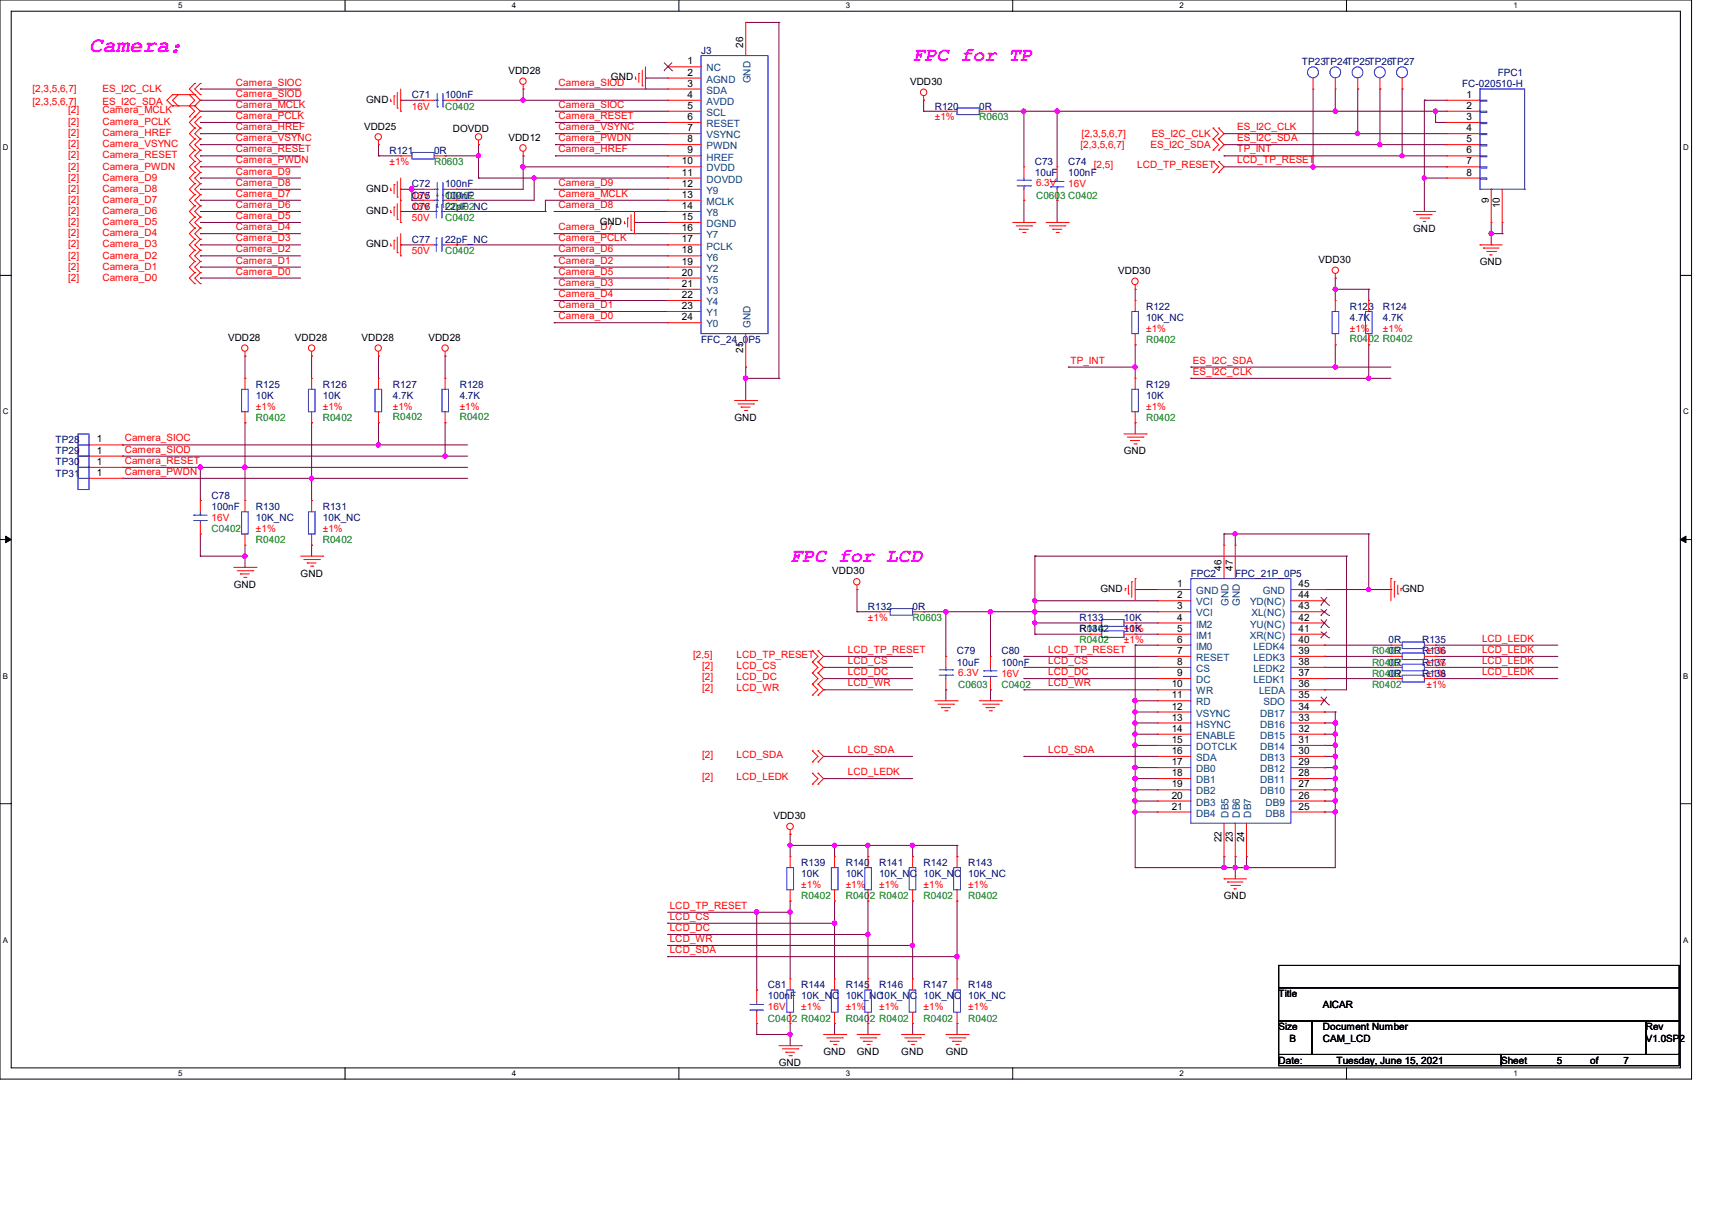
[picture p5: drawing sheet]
<svg xmlns="http://www.w3.org/2000/svg" width="297mm" height="210mm" viewBox="0 0 297 210" stroke-linecap="round" stroke-linejoin="round" font-family="sans-serif">
<defs><g id="words">
<text font-size="3.9" fill="#f0f" x="15.5" y="9.1">Camera：</text>
<g font-size="3.5" fill="#f0f">
<text x="158.3" y="10.7">FPC for TP</text>
<text x="137.1" y="97.5">FPC for LCD</text>
</g>
<g font-size="1.7">
<text x="119.3" y="11.2">1</text>
<text x="128.9" y="8.3" transform="rotate(-90 128.9 8.3)">26</text>
<text x="63.5" y="17.8">GND</text>
<text x="88.2" y="12.8">VDD28</text>
<text x="106" y="14">GND</text>
<text x="119.3" y="13.1">2</text>
<text x="119.3" y="15">3</text>
<text x="119.3" y="17">4</text>
<text x="157.9" y="14.7">VDD30</text>
<text x="254.4" y="17">1</text>
<text x="63.2" y="22.5">VDD25</text>
<text x="78.6" y="22.9">DOVDD</text>
<text x="119.3" y="18.9">5</text>
<text x="119.3" y="20.8">6</text>
<text x="119.3" y="22.8">7</text>
<text x="254.4" y="18.9">2</text>
<text x="254.4" y="20.8">3</text>
<text x="254.4" y="22.8">4</text>
<text x="88.2" y="24.4">VDD12</text>
<text x="118.3" y="28.5">10</text>
<text x="119.3" y="24.7">8</text>
<text x="119.3" y="26.6">9</text>
<text x="254.4" y="24.7">5</text>
<text x="254.4" y="26.6">6</text>
<text x="254.4" y="28.5">7</text>
<text x="63.5" y="33.3">GND</text>
<text x="118.3" y="30.5">11</text>
<text x="118.3" y="32.4">12</text>
<text x="118.3" y="34.3">13</text>
<text x="254.4" y="30.5">8</text>
<text x="258.3" y="35.2" transform="rotate(-90 258.3 35.2)">9</text>
<text x="63.5" y="37.1">GND</text>
<text x="104" y="39.1">GND</text>
<text x="118.3" y="36.3">14</text>
<text x="118.3" y="38.2">15</text>
<text x="118.3" y="40.1">16</text>
<text x="245.2" y="40.2">GND</text>
<text x="260.2" y="36.2" transform="rotate(-90 260.2 36.2)">10</text>
<text x="63.5" y="42.9">GND</text>
<text x="118.3" y="42.1">17</text>
<text x="118.3" y="44">18</text>
<text x="118.3" y="45.9">19</text>
<text x="118.3" y="47.8">20</text>
<text x="194" y="47.6">VDD30</text>
<text x="228.7" y="45.6">VDD30</text>
<text x="256.7" y="46">GND</text>
<text x="118.3" y="49.8">21</text>
<text x="118.3" y="51.7">22</text>
<text x="118.3" y="53.6">23</text>
<text x="39.6" y="59.1">VDD28</text>
<text x="51.2" y="59.1">VDD28</text>
<text x="62.7" y="59.1">VDD28</text>
<text x="74.3" y="59.1">VDD28</text>
<text x="118.3" y="55.6">24</text>
<text x="128.9" y="61.2" transform="rotate(-90 128.9 61.2)">25</text>
<text x="16.8" y="76.8">1</text>
<text x="127.4" y="73.1">GND</text>
<text x="16.8" y="82.6">1</text>
<text x="16.8" y="78.7">1</text>
<text x="16.8" y="80.7">1</text>
<text x="195" y="78.8">GND</text>
<text x="52.2" y="100.1">GND</text>
<text x="144.4" y="99.7">VDD30</text>
<text x="204.2" y="101.9">1</text>
<text x="211.9" y="99.1" transform="rotate(-90 211.9 99.1)">46</text>
<text x="213.9" y="99.1" transform="rotate(-90 213.9 99.1)">47</text>
<text x="225.3" y="101.9">45</text>
<text x="40.6" y="102">GND</text>
<text x="190.9" y="102.8">GND</text>
<text x="204.2" y="103.8">2</text>
<text x="204.2" y="105.7">3</text>
<text x="204.2" y="107.7">4</text>
<text x="225.3" y="107.7">42</text>
<text x="225.3" y="105.7">43</text>
<text x="225.3" y="103.8">44</text>
<text x="243.2" y="102.8">GND</text>
<text x="204.2" y="109.6">5</text>
<text x="204.2" y="111.5">6</text>
<text x="204.2" y="113.5">7</text>
<text x="225.3" y="113.5">39</text>
<text x="225.3" y="111.5">40</text>
<text x="225.3" y="109.6">41</text>
<text x="203.3" y="119.3">10</text>
<text x="204.2" y="115.4">8</text>
<text x="204.2" y="117.3">9</text>
<text x="225.3" y="119.3">36</text>
<text x="225.3" y="117.3">37</text>
<text x="225.3" y="115.4">38</text>
<text x="203.3" y="121.2">11</text>
<text x="203.3" y="123.1">12</text>
<text x="203.3" y="125.1">13</text>
<text x="225.3" y="125.1">33</text>
<text x="225.3" y="123.1">34</text>
<text x="225.3" y="121.2">35</text>
<text x="203.3" y="127">14</text>
<text x="203.3" y="128.9">15</text>
<text x="203.3" y="130.9">16</text>
<text x="225.3" y="130.9">30</text>
<text x="225.3" y="128.9">31</text>
<text x="225.3" y="127">32</text>
<text x="203.3" y="132.8">17</text>
<text x="203.3" y="134.7">18</text>
<text x="203.3" y="136.7">19</text>
<text x="225.3" y="136.7">27</text>
<text x="225.3" y="134.7">28</text>
<text x="225.3" y="132.8">29</text>
<text x="134.2" y="142.2">VDD30</text>
<text x="203.3" y="138.6">20</text>
<text x="203.3" y="140.5">21</text>
<text x="225.3" y="140.5">25</text>
<text x="225.3" y="138.6">26</text>
<text x="211.9" y="146.2" transform="rotate(-90 211.9 146.2)">22</text>
<text x="213.9" y="146.2" transform="rotate(-90 213.9 146.2)">23</text>
<text x="215.8" y="146.2" transform="rotate(-90 215.8 146.2)">24</text>
<text x="212.3" y="156">GND</text>
<text x="221.8" y="173.1">Title</text>
<text x="221.8" y="178.8">Size</text>
<text x="229.5" y="178.8">Document Number</text>
<text x="229.5" y="175">AICAR</text>
<text x="285.5" y="178.8">Rev</text>
<text x="135.1" y="185">GND</text>
<text x="142.9" y="183.1">GND</text>
<text x="148.7" y="183.1">GND</text>
<text x="156.4" y="183.1">GND</text>
<text x="164.1" y="183.1">GND</text>
<text x="221.8" y="184.6">Date:</text>
<text x="223.7" y="180.8">B</text>
<text x="229.5" y="180.8">CAM_LCD</text>
<text x="231.8" y="184.6">Tuesday, June 15, 2021</text>
<text x="260.4" y="184.6">Sheet</text>
<text x="270.1" y="184.6">5</text>
<text x="275.9" y="184.6">of</text>
<text x="281.6" y="184.6">7</text>
<text x="285.5" y="180.8">V1.0SP2</text>
</g>
<g font-size="1.7" fill="#000080">
<text x="121.6" y="9.4">J3</text>
<text x="225.9" y="11.3">TP23TP24TP25TP26TP27</text>
<text x="71.5" y="17.1">C71</text>
<text x="77.2" y="17.1">100nF</text>
<text x="253.6" y="15.2">FC-020510-H</text>
<text x="259.8" y="13.2">FPC1</text>
<text x="162.2" y="19">R120</text>
<text x="169.9" y="19">0R</text>
<text x="67.6" y="26.7">R121</text>
<text x="75.3" y="26.7">0R</text>
<text x="179.5" y="28.7">C73</text>
<text x="185.3" y="28.7">C74</text>
<text x="71.5" y="32.5">C72</text>
<text x="71.5" y="34.5">C75</text>
<text x="77.2" y="32.5">100nF</text>
<text x="77.2" y="34.5">100nF</text>
<text x="179.5" y="30.6">10uF</text>
<text x="185.3" y="30.6">100nF</text>
<text x="71.5" y="36.4">C76</text>
<text x="77.2" y="36.4">22pF_NC</text>
<text x="71.5" y="42.2">C77</text>
<text x="77.2" y="42.2">22pF_NC</text>
<text x="198.8" y="53.8">R122</text>
<text x="234.2" y="53.8">R123</text>
<text x="239.9" y="53.8">R124</text>
<text x="121.6" y="59.5">FFC_24_0P5</text>
<text x="198.8" y="55.7">10K_NC</text>
<text x="234.2" y="55.7">4.7K</text>
<text x="239.9" y="55.7">4.7K</text>
<text x="44.4" y="67.3">R125</text>
<text x="44.4" y="69.2">10K</text>
<text x="56" y="67.3">R126</text>
<text x="56" y="69.2">10K</text>
<text x="68.1" y="67.3">R127</text>
<text x="68.1" y="69.2">4.7K</text>
<text x="79.7" y="67.3">R128</text>
<text x="79.7" y="69.2">4.7K</text>
<text x="198.8" y="67.3">R129</text>
<text x="198.8" y="69.2">10K</text>
<text x="9.7" y="76.9">TP28</text>
<text x="9.7" y="82.7">TP31</text>
<text x="9.7" y="78.8">TP29</text>
<text x="9.7" y="80.8">TP30</text>
<text x="36.7" y="86.6">C78</text>
<text x="36.7" y="88.5">100nF</text>
<text x="44.4" y="88.5">R130</text>
<text x="56" y="88.5">R131</text>
<text x="44.4" y="90.4">10K_NC</text>
<text x="56" y="90.4">10K_NC</text>
<text x="206.6" y="100.1">FPC2</text>
<text x="214.3" y="100.1">FPC_21P_0P5</text>
<text x="150.6" y="105.9">R132</text>
<text x="158.3" y="105.9">0R</text>
<text x="187.3" y="107.8">R133</text>
<text x="195" y="107.8">10K</text>
<text x="166" y="113.6">C79</text>
<text x="173.7" y="113.6">C80</text>
<text x="187.3" y="109.7">R134</text>
<text x="195" y="109.7">10K</text>
<text x="240.9" y="113.6">0R</text>
<text x="240.9" y="111.7">0R</text>
<text x="246.7" y="113.6">R136</text>
<text x="246.7" y="111.7">R135</text>
<text x="166" y="115.5">10uF</text>
<text x="173.7" y="115.5">100nF</text>
<text x="240.9" y="115.5">0R</text>
<text x="240.9" y="117.4">0R</text>
<text x="246.7" y="115.5">R137</text>
<text x="246.7" y="117.4">R138</text>
<text x="139" y="150.3">R139</text>
<text x="139" y="152.2">10K</text>
<text x="146.7" y="150.3">R140</text>
<text x="146.7" y="152.2">10K</text>
<text x="152.5" y="150.3">R141</text>
<text x="152.5" y="152.2">10K_NC</text>
<text x="160.2" y="150.3">R142</text>
<text x="160.2" y="152.2">10K_NC</text>
<text x="168" y="150.3">R143</text>
<text x="168" y="152.2">10K_NC</text>
<text x="133.2" y="171.5">C81</text>
<text x="133.2" y="173.4">100nF</text>
<text x="139" y="171.5">R144</text>
<text x="139" y="173.4">10K_NC</text>
<text x="146.7" y="171.5">R145</text>
<text x="146.7" y="173.4">10K_NC10K_NC</text>
<text x="152.5" y="171.5">R146</text>
<text x="160.2" y="171.5">R147</text>
<text x="160.2" y="173.4">10K_NC</text>
<text x="168" y="171.5">R148</text>
<text x="168" y="173.4">10K_NC</text>
</g>
<g font-size="1.7" fill="#f00">
<text x="5.6" y="15.9">[2,3,5,6,7]</text>
<text x="17.8" y="15.9">ES_I2C_CLK</text>
<text x="40.9" y="16.8">Camera_SIOD</text>
<text x="40.9" y="14.9">Camera_SIOC</text>
<text x="96.9" y="14.9">Camera_SIOD</text>
<text x="5.6" y="18.2">[2,3,5,6,7]</text>
<text x="11.8" y="19.6">[2]</text>
<text x="11.8" y="21.7">[2]</text>
<text x="11.8" y="23.6">[2]</text>
<text x="17.8" y="19.6">Camera_MCLK</text>
<text x="17.8" y="21.7">Camera_PCLK</text>
<text x="17.8" y="23.6">Camera_HREF</text>
<text x="17.8" y="18.2">ES_I2C_SDA</text>
<text x="40.9" y="20.7">Camera_PCLK</text>
<text x="40.9" y="22.6">Camera_HREF</text>
<text x="40.9" y="18.7">Camera_MCLK</text>
<text x="71.5" y="19">16V</text>
<text x="96.9" y="18.7">Camera_SIOC</text>
<text x="96.9" y="20.7">Camera_RESET</text>
<text x="96.9" y="22.6">Camera_VSYNC</text>
<text x="162.2" y="20.9">±1%</text>
<text x="187.6" y="23.8">[2,3,5,6,7]</text>
<text x="199.8" y="23.8">ES_I2C_CLK</text>
<text x="214.7" y="22.6">ES_I2C_CLK</text>
<text x="11.8" y="25.6">[2]</text>
<text x="11.8" y="27.5">[2]</text>
<text x="11.8" y="29.4">[2]</text>
<text x="17.8" y="25.6">Camera_VSYNC</text>
<text x="17.8" y="27.5">Camera_RESET</text>
<text x="17.8" y="29.4">Camera_PWDN</text>
<text x="40.9" y="24.5">Camera_VSYNC</text>
<text x="40.9" y="28.4">Camera_PWDN</text>
<text x="40.9" y="26.5">Camera_RESET</text>
<text x="67.6" y="28.7">±1%</text>
<text x="96.9" y="24.5">Camera_PWDN</text>
<text x="96.9" y="26.5">Camera_HREF</text>
<text x="187.4" y="25.7">[2,3,5,6,7]</text>
<text x="189.8" y="29.2">[2,5]</text>
<text x="197.3" y="29.2">LCD_TP_RESET</text>
<text x="199.6" y="25.7">ES_I2C_SDA</text>
<text x="214.7" y="24.5">ES_I2C_SDA</text>
<text x="214.7" y="26.5">TP_INT</text>
<text x="214.7" y="28.4">LCD_TP_RESET</text>
<text x="11.8" y="31.4">[2]</text>
<text x="11.8" y="33.3">[2]</text>
<text x="11.8" y="35.2">[2]</text>
<text x="17.8" y="31.4">Camera_D9</text>
<text x="17.8" y="33.3">Camera_D8</text>
<text x="17.8" y="35.2">Camera_D7</text>
<text x="40.9" y="30.3">Camera_D9</text>
<text x="40.9" y="32.3">Camera_D8</text>
<text x="40.9" y="34.2">Camera_D7</text>
<text x="71.5" y="34.5">16V</text>
<text x="96.9" y="32.3">Camera_D9</text>
<text x="96.9" y="34.2">Camera_MCLK</text>
<text x="179.7" y="32.3">6.3V</text>
<text x="185.3" y="32.5">16V</text>
<text x="11.8" y="37.1">[2]</text>
<text x="11.8" y="39.1">[2]</text>
<text x="11.8" y="41">[2]</text>
<text x="17.8" y="37.1">Camera_D6</text>
<text x="17.8" y="39.1">Camera_D5</text>
<text x="17.8" y="41">Camera_D4</text>
<text x="40.9" y="36.1">Camera_D6</text>
<text x="40.9" y="38">Camera_D5</text>
<text x="40.9" y="40">Camera_D4</text>
<text x="40.9" y="41.9">Camera_D3</text>
<text x="71.5" y="38.3">50V</text>
<text x="71.5" y="36.4">16V</text>
<text x="96.9" y="36.1">Camera_D8</text>
<text x="96.9" y="40">Camera_D7</text>
<text x="96.9" y="41.9">Camera_PCLK</text>
<text x="11.8" y="42.9">[2]</text>
<text x="11.8" y="44.9">[2]</text>
<text x="11.8" y="46.8">[2]</text>
<text x="17.8" y="42.9">Camera_D3</text>
<text x="17.8" y="44.9">Camera_D2</text>
<text x="17.8" y="46.8">Camera_D1</text>
<text x="40.9" y="43.8">Camera_D2</text>
<text x="40.9" y="45.8">Camera_D1</text>
<text x="40.9" y="47.7">Camera_D0</text>
<text x="71.5" y="44.1">50V</text>
<text x="96.9" y="43.8">Camera_D6</text>
<text x="96.9" y="45.8">Camera_D2</text>
<text x="96.9" y="47.7">Camera_D5</text>
<text x="11.8" y="48.7">[2]</text>
<text x="17.8" y="48.7">Camera_D0</text>
<text x="96.9" y="49.6">Camera_D3</text>
<text x="96.9" y="51.6">Camera_D4</text>
<text x="96.9" y="53.5">Camera_D1</text>
<text x="96.9" y="55.4">Camera_D0</text>
<text x="198.8" y="57.6">±1%</text>
<text x="234.2" y="57.6">±1%</text>
<text x="239.9" y="57.6">±1%</text>
<text x="185.7" y="63.1">TP_INT</text>
<text x="206.9" y="63.1">ES_I2C_SDA</text>
<text x="206.9" y="65.1">ES_I2C_CLK</text>
<text x="44.4" y="71.1">±1%</text>
<text x="56" y="71.1">±1%</text>
<text x="68.1" y="71.1">±1%</text>
<text x="79.7" y="71.1">±1%</text>
<text x="198.8" y="71.1">±1%</text>
<text x="21.6" y="76.6">Camera_SIOC</text>
<text x="21.6" y="80.5">Camera_RESET</text>
<text x="21.6" y="82.4">Camera_PWDN</text>
<text x="21.6" y="78.6">Camera_SIOD</text>
<text x="36.7" y="90.4">16V</text>
<text x="44.4" y="92.4">±1%</text>
<text x="56" y="92.4">±1%</text>
<text x="150.6" y="107.8">±1%</text>
<text x="147.1" y="113.3">LCD_TP_RESET</text>
<text x="181.8" y="113.3">LCD_TP_RESET</text>
<text x="195" y="109.7">±1%</text>
<text x="195" y="111.7">±1%</text>
<text x="247.5" y="113.6">±1%</text>
<text x="257.1" y="111.4">LCD_LEDK</text>
<text x="257.1" y="113.3">LCD_LEDK</text>
<text x="120.3" y="114.2">[2,5]</text>
<text x="121.8" y="116.1">[2]</text>
<text x="121.8" y="120">[2]</text>
<text x="121.8" y="118">[2]</text>
<text x="127.8" y="116.1">LCD_CS</text>
<text x="127.8" y="120">LCD_WR</text>
<text x="127.8" y="114.2">LCD_TP_RESET</text>
<text x="127.8" y="118">LCD_DC</text>
<text x="147.1" y="117.2">LCD_DC</text>
<text x="147.1" y="115.2">LCD_CS</text>
<text x="147.1" y="119.1">LCD_WR</text>
<text x="166.2" y="117.3">6.3V</text>
<text x="173.7" y="117.4">16V</text>
<text x="181.8" y="119.1">LCD_WR</text>
<text x="181.8" y="115.2">LCD_CS</text>
<text x="181.8" y="117.2">LCD_DC</text>
<text x="247.5" y="117.4">±1%</text>
<text x="247.5" y="115.5">±1%</text>
<text x="247.5" y="119.4">±1%</text>
<text x="257.1" y="115.2">LCD_LEDK</text>
<text x="257.1" y="117.2">LCD_LEDK</text>
<text x="121.8" y="131.5">[2]</text>
<text x="127.8" y="131.5">LCD_SDA</text>
<text x="147.1" y="130.7">LCD_SDA</text>
<text x="181.8" y="130.7">LCD_SDA</text>
<text x="121.8" y="135.4">[2]</text>
<text x="127.8" y="135.4">LCD_LEDK</text>
<text x="147.1" y="134.5">LCD_LEDK</text>
<text x="139" y="154.1">±1%</text>
<text x="146.7" y="154.1">±1%</text>
<text x="152.5" y="154.1">±1%</text>
<text x="160.2" y="154.1">±1%</text>
<text x="168" y="154.1">±1%</text>
<text x="116.2" y="157.7">LCD_TP_RESET</text>
<text x="116.2" y="159.6">LCD_CS</text>
<text x="116.2" y="161.6">LCD_DC</text>
<text x="116.2" y="163.5">LCD_WR</text>
<text x="116.2" y="165.4">LCD_SDA</text>
<text x="133.2" y="175.3">16V</text>
<text x="139" y="175.3">±1%</text>
<text x="146.7" y="175.3">±1%</text>
<text x="152.5" y="175.3">±1%</text>
<text x="160.2" y="175.3">±1%</text>
<text x="168" y="175.3">±1%</text>
</g>
<g font-size="1.7" fill="#004080">
<text x="122.6" y="12.4">NC</text>
<text x="122.6" y="14.4">AGND</text>
<text x="122.6" y="16.3">SDA</text>
<text x="130.2" y="14.5" transform="rotate(-90 130.2 14.5)">GND</text>
<text x="122.6" y="18.2">AVDD</text>
<text x="122.6" y="20.1">SCL</text>
<text x="122.6" y="22.1">RESET</text>
<text x="122.6" y="24">VSYNC</text>
<text x="122.6" y="25.9">PWDN</text>
<text x="122.6" y="27.9">HREF</text>
<text x="122.6" y="29.8">DVDD</text>
<text x="122.6" y="31.7">DOVDD</text>
<text x="122.6" y="33.7">Y9</text>
<text x="122.6" y="35.6">MCLK</text>
<text x="122.6" y="37.5">Y8</text>
<text x="122.6" y="39.4">DGND</text>
<text x="122.6" y="41.4">Y7</text>
<text x="122.6" y="43.3">PCLK</text>
<text x="122.6" y="45.2">Y6</text>
<text x="122.6" y="47.2">Y2</text>
<text x="122.6" y="49.1">Y5</text>
<text x="122.6" y="51">Y3</text>
<text x="122.6" y="53">Y4</text>
<text x="122.6" y="54.9">Y1</text>
<text x="122.6" y="56.8">Y0</text>
<text x="130.2" y="57" transform="rotate(-90 130.2 57)">GND</text>
<text x="207.5" y="103.1">GND</text>
<text x="207.5" y="105.1">VCI</text>
<text x="207.5" y="107">VCI</text>
<text x="213.1" y="105.2" transform="rotate(-90 213.1 105.2)">GND</text>
<text x="215.1" y="105.2" transform="rotate(-90 215.1 105.2)">GND</text>
<text x="216.9" y="105.1">YD(NC)</text>
<text x="217.1" y="107">XL(NC)</text>
<text x="219.1" y="103.1">GND</text>
<text x="207.5" y="108.9">IM2</text>
<text x="207.5" y="110.9">IM1</text>
<text x="207.5" y="112.8">IM0</text>
<text x="216.8" y="110.9">XR(NC)</text>
<text x="216.9" y="108.9">YU(NC)</text>
<text x="217.4" y="112.8">LEDK4</text>
<text x="207.5" y="114.7">RESET</text>
<text x="207.5" y="116.6">CS</text>
<text x="207.5" y="118.6">DC</text>
<text x="217.4" y="118.6">LEDK1</text>
<text x="217.4" y="116.6">LEDK2</text>
<text x="217.4" y="114.7">LEDK3</text>
<text x="207.5" y="120.5">WR</text>
<text x="207.5" y="122.4">RD</text>
<text x="207.5" y="124.4">VSYNC</text>
<text x="218.4" y="120.5">LEDA</text>
<text x="218.6" y="124.4">DB17</text>
<text x="219.2" y="122.4">SDO</text>
<text x="207.5" y="126.3">HSYNC</text>
<text x="207.5" y="128.2">ENABLE</text>
<text x="207.5" y="130.2">DOTCLK</text>
<text x="218.6" y="130.2">DB14</text>
<text x="218.6" y="128.2">DB15</text>
<text x="218.6" y="126.3">DB16</text>
<text x="207.5" y="132.1">SDA</text>
<text x="207.5" y="134">DB0</text>
<text x="207.5" y="135.9">DB1</text>
<text x="207.5" y="137.9">DB2</text>
<text x="218.6" y="137.9">DB10</text>
<text x="218.6" y="135.9">DB11</text>
<text x="218.6" y="134">DB12</text>
<text x="218.6" y="132.1">DB13</text>
<text x="207.5" y="139.8">DB3</text>
<text x="207.5" y="141.7">DB4</text>
<text x="213.1" y="141.9" transform="rotate(-90 213.1 141.9)">DB5</text>
<text x="215.1" y="141.9" transform="rotate(-90 215.1 141.9)">DB6</text>
<text x="217" y="141.9" transform="rotate(-90 217 141.9)">DB7</text>
<text x="219.6" y="141.7">DB8</text>
<text x="219.6" y="139.8">DB9</text>
</g>
<g font-size="1.7" fill="#008000">
<text x="77.2" y="19">C0402</text>
<text x="169.9" y="20.9">R0603</text>
<text x="75.3" y="28.7">R0603</text>
<text x="77.2" y="34.5">C0402</text>
<text x="179.7" y="34.5">C0603 C0402</text>
<text x="77.2" y="38.3">C0402</text>
<text x="77.2" y="36.4">C0402</text>
<text x="77.2" y="44.1">C0402</text>
<text x="198.8" y="59.5">R0402</text>
<text x="234.2" y="59.4">R0402 R0402</text>
<text x="44.4" y="73.1">R0402</text>
<text x="56" y="73.1">R0402</text>
<text x="68.1" y="72.9">R0402</text>
<text x="79.7" y="72.9">R0402</text>
<text x="198.8" y="73.1">R0402</text>
<text x="36.7" y="92.4">C0402</text>
<text x="44.4" y="94.3">R0402</text>
<text x="56" y="94.3">R0402</text>
<text x="158.3" y="107.8">R0603</text>
<text x="187.3" y="109.7">R0402</text>
<text x="187.3" y="111.7">R0402</text>
<text x="238" y="113.6">R0402</text>
<text x="166.2" y="119.4">C0603</text>
<text x="173.7" y="119.4">C0402</text>
<text x="238" y="117.4">R0402</text>
<text x="238" y="115.5">R0402</text>
<text x="238" y="119.4">R0402</text>
<text x="139" y="156">R0402</text>
<text x="146.7" y="156">R0402 R0402</text>
<text x="160.2" y="156">R0402</text>
<text x="168" y="156">R0402</text>
<text x="133.2" y="177.3">C0402 R0402</text>
<text x="146.7" y="177.3">R0402 R0402</text>
<text x="160.2" y="177.3">R0402</text>
<text x="168" y="177.3">R0402</text>
</g>
<g font-size="1.4">
<text x="30.9" y="1.4">5</text>
<text x="88.8" y="1.4">4</text>
<text x="146.7" y="1.4">3</text>
<text x="204.6" y="1.4">2</text>
<text x="262.6" y="1.4">1</text>
<text x=".5" y="26.1">D</text>
<text x="292" y="26.1">D</text>
<text x=".5" y="71.9">C</text>
<text x="292" y="71.9">C</text>
<text x=".5" y="117.8">B</text>
<text x="292" y="117.8">B</text>
<text x=".5" y="163.6">A</text>
<text x="292" y="163.6">A</text>
<text x="30.9" y="186.8">5</text>
<text x="88.8" y="186.8">4</text>
<text x="146.7" y="186.8">3</text>
<text x="204.6" y="186.8">2</text>
<text x="262.6" y="186.8">1</text>
</g>
</g></defs>
<path d="M0 0h293.5v187.3h-293.5zM1.9 1.9h289.6v183.4h-289.6z" fill="none" stroke="#000" stroke-width=".17"/>
<g fill="#fff">
<path d="M30.9 .2h.8v1.5h-.8z"/>
<path d="M30.9 185.5h.8v1.6h-.8z"/>
</g>
<path d="M59.9 0v1.9M59.9 185.3v2" fill="none" stroke="#000" stroke-width=".17"/>
<g fill="#fff">
<path d="M88.8 .2h.8v1.5h-.8z"/>
<path d="M88.8 185.5h.8v1.6h-.8z"/>
</g>
<path d="M117.8 0v1.9M117.8 185.3v2" fill="none" stroke="#000" stroke-width=".17"/>
<g fill="#fff">
<path d="M146.7 .2h.8v1.5h-.8z"/>
<path d="M146.7 185.5h.8v1.6h-.8z"/>
</g>
<path d="M175.7 0v1.9M175.7 185.3v2" fill="none" stroke="#000" stroke-width=".17"/>
<g fill="#fff">
<path d="M204.6 .2h.8v1.5h-.8z"/>
<path d="M204.6 185.5h.8v1.6h-.8z"/>
</g>
<path d="M233.6 0v1.9M233.6 185.3v2" fill="none" stroke="#000" stroke-width=".17"/>
<g fill="#fff">
<path d="M262.6 .2h.7v1.5h-.7z"/>
<path d="M262.6 185.5h.7v1.6h-.7z"/>
<path d="M.5 24.8h1v1.6h-1z"/>
<path d="M292 24.8h1v1.6h-1z"/>
<path d="M.5 70.7h1v1.5h-1z"/>
<path d="M292 70.7h1v1.5h-1z"/>
</g>
<path d="M0 47.8h1.9M291.5 47.8h2" fill="none" stroke="#000" stroke-width=".17"/>
<g fill="#fff">
<path d="M.5 116.5h.9v1.6h-.9z"/>
<path d="M292 116.5h.9v1.6h-.9z"/>
</g>
<path d="M0 93.6h1.9M291.5 93.6h2" fill="none" stroke="#000" stroke-width=".17"/>
<path d="M1 93l.9 .6-.9 .6zM291.5 93.6l1-.6v1.2z" fill="#000" stroke="#000" stroke-width=".17"/>
<g fill="#fff">
<path d="M.5 162.4h.9v1.5h-.9z"/>
<path d="M292 162.4h.9v1.5h-.9z"/>
</g>
<path d="M0 139.5h1.9M291.5 139.5h2M221.8 167.6h69.5v3.8h-69.5zM221.8 171.4h69.5v5.8h-69.5zM221.8 177.2h5.8v5.8h-5.8zM227.6 177.2h57.9v5.8h-57.9zM285.5 177.2h5.8v5.8h-5.8zM221.8 183h38.6v2h-38.6zM260.4 183h30.9v2h-30.9z" fill="none" stroke="#000" stroke-width=".17"/>
<g fill="none" stroke="#800040" stroke-width=".17">
<path d="M34.8 17.4h.1M34.8 15.5h.1M34.8 19.3h.1M34.8 15.5h17.4M34.8 17.4h17.4M34.8 19.3h17.4M69.5 17.4h.1M69.5 17.4h3.9M79.2 17.4h.1M79.2 17.4h36.6M90.8 17.4h.1M90.8 15.5h.1"/>
<path d="M90.8 15.5v1.9M96.4 15.5h.1M96.4 19.3h.1M96.4 15.5h19.4M96.4 19.3h19.4M112 13.5h.1M112 13.5h3.8M129.4 3.9h5.7M135.1 3.9h.1M135.1 3.9v61.8M160.2 17.4h.1M160.2 19.3h.1"/>
<path d="M160.2 19.3h3.9M160.2 17.4v1.9M171.8 19.3h.1M171.8 19.3h79.2M177.6 19.3h.1M177.6 19.3v9.7M183.4 19.3h.1M183.4 19.3v9.7M227.8 15.5v13.5M231.6 19.3h.1M231.6 15.5v3.8M235.5 15.5h.1"/>
<path d="M235.5 15.5v7.7M239.4 15.5h.1M239.4 15.5v9.6M243.2 15.5h.1M243.2 15.5v11.6M247.1 17.4h.1M247.1 17.4h3.9M247.1 17.4v19.3M249 19.3h.1M249 19.3v2M34.8 21.3h.1M34.8 23.2h.1"/>
<path d="M34.8 25.1h.1M34.8 30.9h.1M34.8 32.9h.1M34.8 34.8h.1M34.8 36.7h.1M34.8 38.6h.1M34.8 29h.1M34.8 27.1h.1M34.8 21.3h17.4M34.8 29h17.4M34.8 30.9h17.4M34.8 36.7h17.4"/>
<path d="M34.8 38.6h17.4M34.8 32.9h17.4M34.8 25.1h17.4M34.8 23.2h17.4M34.8 34.8h17.4M34.8 27.1h17.4M65.7 25.1h.1M65.7 27.1h.1M65.7 27.1h3.8M65.7 25.1v2M69.5 32.9h.1M69.5 36.7h.1"/>
<path d="M69.5 36.7h3.9M69.5 32.9h3.9M71.5 34.8h.1M71.5 32.9h.1M71.5 34.8h1.9M71.5 32.9v1.9M77.2 27.1h.1M77.2 27.1h5.8M79.2 32.9h.1M79.2 34.8h.1M79.2 36.7h.1M79.2 36.7h15.4"/>
<path d="M83 30.9h.1M83 25.1h.1M83 27.1h.1M83 30.9h32.8M83 25.1v5.8M90.8 29h.1M90.8 27.1h.1M90.8 27.1v5.8h-11.6M90.8 29h25M92.7 30.9h.1M92.7 30.9v3.9h-13.5M94.6 36.7h.1"/>
<path d="M96.1 36.7h.1M96.1 32.9h.1M96.1 36.7h19.7M96.1 32.9h19.7M96.4 21.3h.1M96.4 25.1h.1M96.4 23.2h.1M96.4 27.1h.1M96.4 21.3h19.4M96.4 25.1h19.4M96.4 23.2h19.4M96.4 27.1h19.4"/>
<path d="M110.1 38.6h.1M110.1 38.6h5.7M115.8 34.8h.1M115.8 34.8h-21.2v1.9M177.6 34.8h.1M177.6 34.8v3.8M183.4 34.8h.1M183.4 34.8v3.8M212.3 23.2h.1M212.3 25.1h.1M212.3 27.1h.1M212.3 29h38.7"/>
<path d="M212.3 25.1h38.7M212.3 23.2h38.7M212.3 27.1h38.7M227.8 29h.1M235.5 23.2h.1M239.4 25.1h.1M243.2 27.1h.1M247.1 30.9h.1M247.1 30.9h3.9M249 21.3h.1M249 21.3h2M251 29h.1"/>
<path d="M258.7 38.6v3.9M260.6 38.6v2M34.8 40.6h.1M34.8 42.5h.1M34.8 44.4h.1M34.8 46.4h.1M34.8 48.3h.1M34.8 40.6h17.4M34.8 42.5h17.4M34.8 44.4h17.4M34.8 46.4h17.4M34.8 48.3h17.4"/>
<path d="M69.5 42.5h.1M69.5 42.5h3.9M79.2 42.5h.1M79.2 42.5h36.6M96.1 40.6h.1M96.1 44.4h.1M96.1 46.4h.1M96.1 48.3h.1M96.1 50.2h.1M96.1 52.2h.1M96.1 56h.1M96.1 54.1h.1"/>
<path d="M96.1 40.6h19.7M96.1 44.4h19.7M96.1 46.4h19.7M96.1 48.3h19.7M96.1 50.2h19.7M96.1 52.2h19.7M96.1 56h19.7M96.1 54.1h19.7M196.9 59.9h.1M196.9 50.2h.1M196.9 50.2v2M196.9 59.9v5.8"/>
<path d="M231.6 50.2h.1M231.6 48.3h.1M231.6 59.9h.1M231.6 50.2h5.8M231.6 48.3v3.9M231.6 59.9v3.8M237.4 50.2h.1M237.4 59.9h.1M237.4 50.2v2M237.4 59.9v5.8M258.7 40.6h.1M258.7 42.5h.1"/>
<path d="M258.7 40.6h1.9M260.6 40.6h.1M21.3 77.2h.1M21.3 79.2h.1M21.3 77.2h59.8M21.3 79.2h59.8M42.5 73.4h.1M42.5 61.8h.1M42.5 61.8v3.9M42.5 73.4v13.5M54.1 73.4h.1M54.1 61.8h.1"/>
<path d="M54.1 61.8v3.9M54.1 73.4v13.5M65.7 61.8h.1M65.7 73.4h.1M65.7 77.2h.1M65.7 61.8v3.9M65.7 73.4v3.8M77.2 61.8h.1M77.2 73.4h.1M77.2 79.2h.1M77.2 61.8v3.9M77.2 73.4v5.8"/>
<path d="M129.4 65.7h.1M129.4 63.7h.1M129.4 69.5h.1M129.4 65.7h5.7M129.4 63.7v5.8M135.1 65.7h.1M185.3 63.7h.1M185.3 63.7h11.6M196.9 63.7h.1M196.9 73.4h.1M196.9 73.4v1.9M206.6 63.7h.1"/>
<path d="M206.6 65.7h.1M206.6 63.7h34.7M206.6 65.7h34.7M231.6 63.7h.1M237.4 65.7h.1M21.3 83h.1M21.3 81.1h59.8M21.3 83h59.8M34.8 81.1h.1M34.8 86.9h.1M34.8 92.7h.1M34.8 96.5h.1"/>
<path d="M34.8 96.5h7.7M34.8 81.1v5.8M34.8 92.7v3.8M42.5 81.1h.1M42.5 96.5h.1M42.5 98.5h.1M42.5 94.6v3.9M54.1 83h.1M54.1 94.6h.1M54.1 94.6v1.9M179.5 96.5h.1M179.5 96.5v13.6"/>
<path d="M179.5 96.5h54.1M212.3 92.7h.1M212.3 92.7v1.9M212.3 92.7h25.1M214.3 92.7h.1M214.3 92.7v1.9M233.6 96.5h.1M233.6 96.5v23.2h-3.9M237.4 92.7h.1M237.4 92.7v9.6M142.9 113.9h.1M142.9 117.8h.1"/>
<path d="M142.9 115.8h.1M142.9 119.7h.1M142.9 119.7h15.4M142.9 115.8h15.4M142.9 113.9h15.4M142.9 117.8h15.4M148.7 106.2h.1M148.7 102.3h.1M148.7 106.2h3.8M148.7 102.3v3.9M160.2 106.2h.1M160.2 106.2h40.6"/>
<path d="M164.1 106.2h.1M164.1 119.7h.1M164.1 106.2v7.7M164.1 119.7v1.9M171.8 106.2h.1M171.8 119.7h.1M171.8 106.2v7.7M171.8 119.7v1.9M177.6 119.7h.1M177.6 115.8h.1M177.6 113.9h.1M177.6 117.8h.1"/>
<path d="M177.6 119.7h23.2M177.6 115.8h23.2M177.6 113.9h23.2M177.6 117.8h23.2M179.5 104.3h.1M179.5 106.2h.1M179.5 108.1h.1M179.5 110.1h.1M179.5 104.3h21.3M179.5 108.1h9.7M179.5 110.1h9.7M196.9 102.3h.1"/>
<path d="M196.9 112h.1M196.9 108.1h.1M196.9 110.1h.1M196.9 112v38.6M196.9 112h3.9M196.9 102.3h3.9M196.9 108.1h3.9M196.9 110.1h3.9M229.7 112h.1M229.7 113.9h.1M229.7 115.8h.1M229.7 117.8h.1"/>
<path d="M229.7 119.7h.1M229.7 115.8h11.6M229.7 113.9h11.6M229.7 112h11.6M229.7 117.8h11.6M229.7 102.3h11.6M237.4 102.3h.1M241.3 102.3h.1M249 112h.1M249 113.9h.1M249 115.8h.1M249 117.8h.1"/>
<path d="M249 115.8h21.3M249 113.9h21.3M249 112h21.3M249 117.8h21.3M142.9 135.1h.1M142.9 131.3h.1M142.9 135.1h15.4M142.9 131.3h15.4M177.6 131.3h.1M177.6 131.3h23.2M196.9 133.2h.1M196.9 135.1h.1"/>
<path d="M196.9 137.1h.1M196.9 139h.1M196.9 121.6h.1M196.9 123.6h.1M196.9 125.5h.1M196.9 127.4h.1M196.9 129.4h.1M196.9 133.2h3.9M196.9 135.1h3.9M196.9 137.1h3.9M196.9 139h3.9M196.9 123.6h3.9"/>
<path d="M196.9 125.5h3.9M196.9 127.4h3.9M196.9 129.4h3.9M196.9 121.6h3.9M229.7 123.6h.1M229.7 125.5h.1M229.7 127.4h.1M229.7 129.4h.1M229.7 131.3h.1M229.7 133.2h.1M229.7 135.1h.1M229.7 137.1h.1"/>
<path d="M229.7 139h.1M229.7 133.2h1.9M229.7 135.1h1.9M229.7 137.1h1.9M229.7 139h1.9M229.7 123.6h1.9M229.7 125.5h1.9M229.7 127.4h1.9M229.7 129.4h1.9M229.7 131.3h1.9M231.6 123.6h.1M231.6 125.5h.1"/>
<path d="M231.6 127.4h.1M231.6 129.4h.1M231.6 131.3h.1M231.6 133.2h.1M231.6 135.1h.1M231.6 137.1h.1M231.6 139h.1M231.6 123.6v27h-34.7M115.8 158.3h21.3M131.3 158.3h.1M131.3 158.3v13.5M137.1 156.4h.1"/>
<path d="M137.1 158.3h.1M137.1 144.8h.1M137.1 146.7h.1M137.1 144.8v3.9M137.1 156.4v13.5M137.1 146.7h28.9M144.8 156.4h.1M144.8 146.7h.1M144.8 146.7v2M144.8 156.4v13.5M150.6 156.4h.1M150.6 146.7h.1"/>
<path d="M150.6 148.7h.1M150.6 146.7v2M150.6 156.4v13.5M158.3 156.4h.1M158.3 146.7h.1M158.3 148.7h.1M158.3 146.7v2M158.3 156.4v13.5M166 156.4h.1M166 146.7h.1M166 148.7h.1M166 146.7v2"/>
<path d="M166 156.4v13.5M196.9 150.6h.1M196.9 140.9h.1M196.9 140.9h3.9M212.3 148.7h.1M212.3 150.6h.1M212.3 148.7v1.9M214.3 150.6h.1M214.3 148.7h.1M214.3 148.7v3.8M216.2 148.7h.1M216.2 150.6h.1"/>
<path d="M216.2 148.7v1.9M229.7 140.9h.1M229.7 140.9h1.9M231.6 140.9h.1M115.8 160.2h.1M115.8 162.2h.1M115.8 164.1h.1M115.8 166h.1M115.8 160.2h29M115.8 162.2h34.8M115.8 164.1h42.5M115.8 166h50.2"/>
<path d="M131.3 171.8h.1M131.3 179.5h.1M131.3 177.6v1.9M131.3 179.5h5.8M137.1 179.5h.1M137.1 177.6v3.9M144.8 160.2h.1M144.8 177.6h.1M144.8 177.6v1.9M150.6 162.2h.1M150.6 177.6h.1M150.6 177.6v1.9"/>
<path d="M158.3 164.1h.1M158.3 177.6h.1M158.3 177.6v1.9M166 166h.1M166 177.6h.1M166 177.6v1.9M137.1 181.5h.1"/>
</g>
<g fill="#f0f" stroke="#f0f" stroke-width=".17">
<circle cx="90.7" cy="17.4" r=".37"/>
<circle cx="90.7" cy="29" r=".38"/>
<circle cx="83" cy="27" r=".36"/>
<circle cx="71.4" cy="32.8" r=".38"/>
<circle cx="92.6" cy="30.9" r=".36"/>
<circle cx="42.5" cy="81.1" r=".38"/>
<circle cx="54" cy="83" r=".36"/>
<circle cx="42.5" cy="96.5" r=".38"/>
<circle cx="77.2" cy="79.1" r=".37"/>
<circle cx="65.6" cy="77.2" r=".37"/>
<circle cx="183.4" cy="19.3" r=".38"/>
<circle cx="231.6" cy="19.3" r=".38"/>
<circle cx="235.5" cy="23.2" r=".38"/>
<circle cx="239.4" cy="25.1" r=".36"/>
<circle cx="243.2" cy="27" r=".36"/>
<circle cx="177.6" cy="19.3" r=".38"/>
<circle cx="196.9" cy="63.7" r=".37"/>
<circle cx="231.7" cy="63.7" r=".37"/>
<circle cx="237.4" cy="65.6" r=".36"/>
<circle cx="231.7" cy="50.2" r=".37"/>
<circle cx="249" cy="19.3" r=".37"/>
<circle cx="227.8" cy="29" r=".37"/>
<circle cx="247.1" cy="30.9" r=".36"/>
<circle cx="171.8" cy="106.2" r=".37"/>
<circle cx="179.5" cy="104.2" r=".36"/>
<circle cx="164.1" cy="106.2" r=".38"/>
<circle cx="196.9" cy="135.1" r=".38"/>
<circle cx="196.9" cy="137.1" r=".37"/>
<circle cx="196.9" cy="139" r=".38"/>
<circle cx="196.9" cy="140.9" r=".37"/>
<circle cx="214.3" cy="150.6" r=".36"/>
<circle cx="212.4" cy="150.6" r=".37"/>
<circle cx="231.7" cy="127.4" r=".37"/>
<circle cx="231.6" cy="125.5" r=".38"/>
<circle cx="231.6" cy="129.3" r=".38"/>
<circle cx="231.7" cy="133.2" r=".37"/>
<circle cx="231.7" cy="131.3" r=".37"/>
<circle cx="231.7" cy="137.1" r=".37"/>
<circle cx="231.6" cy="135.1" r=".38"/>
<circle cx="231.6" cy="139" r=".38"/>
<circle cx="231.7" cy="140.9" r=".37"/>
<circle cx="216.2" cy="150.6" r=".37"/>
<circle cx="196.9" cy="121.6" r=".37"/>
<circle cx="179.5" cy="108.1" r=".36"/>
<circle cx="196.9" cy="123.5" r=".37"/>
<circle cx="196.9" cy="127.4" r=".37"/>
<circle cx="196.9" cy="125.5" r=".38"/>
<circle cx="196.9" cy="133.2" r=".37"/>
<circle cx="196.9" cy="129.3" r=".38"/>
<circle cx="179.5" cy="106.2" r=".37"/>
<circle cx="137" cy="158.3" r=".37"/>
<circle cx="137.1" cy="146.7" r=".36"/>
<circle cx="137.1" cy="179.5" r=".36"/>
<circle cx="144.8" cy="160.2" r=".37"/>
<circle cx="150.6" cy="162.2" r=".36"/>
<circle cx="158.3" cy="164.1" r=".38"/>
<circle cx="144.8" cy="146.7" r=".37"/>
<circle cx="150.6" cy="146.7" r=".36"/>
<circle cx="166" cy="166" r=".36"/>
<circle cx="158.3" cy="146.7" r=".37"/>
<circle cx="131.2" cy="158.3" r=".37"/>
<circle cx="34.7" cy="81.1" r=".37"/>
<circle cx="129.3" cy="65.6" r=".37"/>
<circle cx="258.7" cy="40.5" r=".36"/>
<circle cx="237.4" cy="102.3" r=".36"/>
<circle cx="214.3" cy="92.6" r=".36"/>
</g>
<g fill="none" stroke="#f00" stroke-width=".17">
<path d="M29.9 16.4h.1M29.9 18.4h.1M29.9 16.4l-.9 1 .9 1M29.9 16.4h3.9M29.9 18.4h3.9M30.9 18.4h.1M30.9 16.4h.1M30.9 16.4l-1 1 1 1M32.9 18.4h.1M32.9 16.4h.1M32.9 18.4l.9 .9-.9 1M32.9 16.4l.9 1-.9 1"/>
<path d="M33.8 18.4h.1M33.8 16.4h.1M33.8 14.5h.1M33.8 18.4l1 .9-1 1M33.8 16.4l1 1-1 1M33.8 14.5l-.9 1 .9 .9M34.8 14.5h.1M34.8 16.4h.1M34.8 14.5l-1 1 1 .9M67.8 17.6h.1M67.8 17.2v.4M68.4 16.6h.1"/>
<path d="M68.4 16.6v1.6M68.9 18.8h.1M68.9 16v2.8M69.5 19.3h.1M69.5 15.5v3.8M73.4 17.4h.1M73.4 17.4h1.9M77.2 17.4h2M79.2 17.4h.1M90.8 15.5h.1M90.8 14.7v.8M110.2 13.7h.1"/>
<path d="M110.2 13.3v.4M110.8 12.7h.1M110.8 12.7v1.6M111.4 14.9h.1M111.4 12.2v2.7M112 15.5h.1M112 11.6v3.9M115.8 11.6h.1M115.8 13.5h.1M115.8 15.5h.1M115.8 17.4h.1M115.8 19.3h.1"/>
<path d="M115.8 17.4h5.8M115.8 19.3h5.8M115.8 11.6h5.8M115.8 13.5h5.8M115.8 15.5h5.8M129.4 3.9h.1M129.4 3.9v5.8M160.2 17.4h.1M160.2 16.6v.8M164.1 19.3h.1M164.1 19.3h1.9M169.9 19.3h1.9"/>
<path d="M171.8 19.3h.1M227.8 15.5h.1M227.8 13.5v2M231.6 15.5h.1M231.6 13.5v2M235.5 15.5h.1M235.5 13.5v2M239.4 15.5h.1M239.4 13.5v2M243.2 15.5h.1M243.2 13.5v2M251 17.4h.1"/>
<path d="M251 19.3h.1M251 17.4h5.8M251 19.3h5.8M32.9 20.3h.1M33.8 20.3h.1M33.8 22.2h.1M33.8 24.1h.1M33.8 26.1h.1M33.8 29.9h.1M33.8 31.9h.1M33.8 33.8h.1M33.8 35.7h.1"/>
<path d="M33.8 37.7h.1M33.8 39.6h.1M33.8 28h.1M33.8 20.3l-.9 1 .9 .9M33.8 22.2l-.9 1 .9 .9M33.8 24.1l-.9 1 .9 1M33.8 29.9l-.9 1 .9 1M33.8 31.9l-.9 1 .9 .9M33.8 33.8l-.9 1 .9 .9M33.8 35.7l-.9 1 .9 1M33.8 37.7l-.9 .9 .9 1M33.8 39.6l-.9 1 .9 .9"/>
<path d="M33.8 26.1l-.9 1 .9 .9M33.8 28l-.9 1 .9 .9M34.8 20.3h.1M34.8 22.2h.1M34.8 24.1h.1M34.8 26.1h.1M34.8 29.9h.1M34.8 31.9h.1M34.8 33.8h.1M34.8 35.7h.1M34.8 37.7h.1M34.8 39.6h.1"/>
<path d="M34.8 28h.1M34.8 20.3l-1 1 1 .9M34.8 22.2l-1 1 1 .9M34.8 24.1l-1 1 1 1M34.8 29.9l-1 1 1 1M34.8 31.9l-1 1 1 .9M34.8 33.8l-1 1 1 .9M34.8 35.7l-1 1 1 1M34.8 37.7l-1 .9 1 1M34.8 39.6l-1 1 1 .9M34.8 26.1l-1 1 1 .9M34.8 28l-1 1 1 .9"/>
<path d="M65.7 25.1h.1M65.7 24.3v.8M67.8 33h.1M67.8 36.9h.1M67.8 32.6v.4M67.8 36.5v.4M68.4 32h.1M68.4 35.9h.1M68.4 32v1.6M68.4 35.9v1.6M68.9 34.2h.1M68.9 38.1h.1"/>
<path d="M68.9 31.5v2.7M68.9 35.3v2.8M69.5 34.8h.1M69.5 38.6h.1M69.5 27.1h.1M69.5 30.9v7.7M69.5 27.1h2M73.4 36.7h.1M73.4 32.9h.1M73.4 34.8h.1M73.4 36.7h1.9M73.4 32.9h1.9"/>
<path d="M73.4 34.8h1.9M75.3 27.1h1.9M77.2 27.1h.1M77.2 36.7h2M77.2 32.9h2M77.2 34.8h2M79.2 36.7h.1M79.2 32.9h.1M79.2 34.8h.1M83 25.1h.1M83 24.3v.8M90.8 27.1h.1"/>
<path d="M90.8 26.3v.8M108.3 38.8h.1M108.3 38.4v.4M108.9 37.8h.1M108.9 37.8v1.6M109.5 40h.1M109.5 37.3v2.7M110.1 36.7v3.9M115.8 21.3h.1M115.8 23.2h.1M115.8 25.1h.1M115.8 27.1h.1"/>
<path d="M115.8 29h.1M115.8 30.9h.1M115.8 32.9h.1M115.8 34.8h.1M115.8 36.7h.1M115.8 38.6h.1M115.8 38.6h5.8M115.8 36.7h5.8M115.8 21.3h5.8M115.8 23.2h5.8M115.8 25.1h5.8M115.8 27.1h5.8"/>
<path d="M115.8 29h5.8M115.8 30.9h5.8M115.8 32.9h5.8M115.8 34.8h5.8M175.7 38.6h3.8M176.3 39.2h2.7M176.8 39.8h.1M176.8 39.8h1.6M177.6 29h.1M177.6 34.8h.1M177.6 29v1.9M177.6 32.9v1.9"/>
<path d="M179 39.2h.1M179.5 38.6h.1M181.5 38.6h3.8M182 39.2h2.7M182.6 39.8h.1M182.6 39.8h1.6M183.4 34.8h.1M183.4 29h.1M183.4 29v1.9M183.4 32.9v1.9M184.7 39.2h.1M185.3 38.6h.1"/>
<path d="M210.4 26.1h.1M210.4 24.1h.1M210.4 28h.1M210.4 29.9h.1M210.4 22.2h.1M210.4 24.1l1 1-1 1M210.4 28l1 1-1 .9M210.4 22.2l1 1-1 .9M211.4 24.1h.1M211.4 26.1h.1M211.4 29.9h.1M211.4 28h.1"/>
<path d="M211.4 22.2h.1M211.4 24.1l.9 1-.9 1M211.4 28l.9 1-.9 .9M211.4 22.2l.9 1-.9 .9M245.2 36.7h.1M245.2 36.7h3.8M245.7 37.3h.1M245.7 37.3h2.8M246.3 37.8h1.6M246.9 38.4h.1M246.9 38.4h.4M247.9 37.8h.1"/>
<path d="M251 21.3h.1M251 23.2h.1M251 25.1h.1M251 27.1h.1M251 29h.1M251 30.9h.1M251 21.3h5.8M251 23.2h5.8M251 25.1h5.8M251 27.1h5.8M251 29h5.8M251 30.9h5.8"/>
<path d="M258.7 38.6h.1M258.7 32.9v5.7M260.6 38.6h.1M260.6 32.9v5.7M33.8 41.5h.1M33.8 43.4h.1M33.8 45.4h.1M33.8 47.3h.1M33.8 49.2h.1M33.8 41.5l-.9 1 .9 .9M33.8 43.4l-.9 1 .9 1M33.8 45.4l-.9 1 .9 .9"/>
<path d="M33.8 47.3l-.9 1 .9 .9M34.8 41.5h.1M34.8 43.4h.1M34.8 45.4h.1M34.8 47.3h.1M34.8 49.2h.1M34.8 41.5l-1 1 1 .9M34.8 43.4l-1 1 1 1M34.8 45.4l-1 1 1 .9M34.8 47.3l-1 1 1 .9M67.8 42.7h.1M67.8 42.3v.4"/>
<path d="M68.4 41.7h.1M68.4 41.7v1.6M68.9 43.9h.1M68.9 41.1v2.8M69.5 44.4h.1M69.5 40.6v3.8M73.4 42.5h.1M73.4 42.5h1.9M77.2 42.5h2M79.2 42.5h.1M110.1 40.6h.1M115.8 40.6h.1"/>
<path d="M115.8 42.5h.1M115.8 44.4h.1M115.8 46.4h.1M115.8 48.3h.1M115.8 50.2h.1M115.8 52.2h.1M115.8 54.1h.1M115.8 56h.1M115.8 42.5h5.8M115.8 40.6h5.8M115.8 44.4h5.8M115.8 46.4h5.8"/>
<path d="M115.8 48.3h5.8M115.8 50.2h5.8M115.8 52.2h5.8M115.8 54.1h5.8M115.8 56h5.8M129.4 57.9v5.8M177.4 40.3h.4M177.8 40.3h.1M183.2 40.3h.4M183.6 40.3h.1M196.9 50.2h.1M196.9 52.2h.1"/>
<path d="M196.9 59.9h.1M196.9 49.4v.8M196.9 52.2v1.9M196.9 57.9v2M231.6 48.3h.1M231.6 59.9h.1M231.6 52.2h.1M231.6 47.5v.8M231.6 52.2v1.9M231.6 57.9v2M237.4 59.9h.1M237.4 52.2h.1"/>
<path d="M237.4 52.2v1.9M237.4 57.9v2M256.8 42.5h.1M256.8 42.5h3.8M257.3 43.1h.1M257.3 43.1h2.8M257.9 43.6h1.6M258.5 44.2h.1M258.5 44.2h.4M259.5 43.6h.1M15.5 77.2h5.8M15.5 79.2h5.8"/>
<path d="M21.3 77.2h.1M21.3 79.2h.1M42.5 61.8h.1M42.5 65.7h.1M42.5 73.4h.1M42.5 61v.8M42.5 65.7v1.9M42.5 71.5v1.9M54.1 61.8h.1M54.1 65.7h.1M54.1 73.4h.1M54.1 61v.8"/>
<path d="M54.1 65.7v1.9M54.1 71.5v1.9M65.7 61.8h.1M65.7 73.4h.1M65.7 65.7h.1M65.7 61v.8M65.7 65.7v1.9M65.7 71.5v1.9M77.2 61.8h.1M77.2 73.4h.1M77.2 65.7h.1M77.2 61v.8"/>
<path d="M77.2 65.7v1.9M77.2 71.5v1.9M127.4 69.5h3.9M128 70.1h2.7M128.6 70.7h.1M128.6 70.7h1.5M129.2 71.2h.3M129.4 63.7h.1M129.5 71.2h.1M130.7 70.1h.1M131.3 69.5h.1M195 75.3h3.8"/>
<path d="M195.6 75.9h2.7M196.1 76.5h.1M196.1 76.5h1.6M196.7 77h.4M196.9 65.7h.1M196.9 73.4h.1M196.9 65.7v1.9M196.9 71.5v1.9M197.1 77h.1M198.3 75.9h.1M198.8 75.3h.1M15.5 83h5.8"/>
<path d="M15.5 81.1h5.8M21.3 83h.1M21.3 81.1h.1M34.8 92.7h.1M34.8 86.9h.1M34.8 86.9v1.9M34.8 90.8v1.9M40.6 98.5h3.8M41.1 99.1h2.8M41.7 99.6h.1M41.7 99.6h1.6M42.5 86.9h.1"/>
<path d="M42.5 94.6h.1M42.5 86.9v1.9M42.5 92.7v1.9M43.9 99.1h.1M44.4 98.5h.1M52.2 96.5h3.8M52.7 97.1h2.7M53.3 97.7h.1M53.3 97.7h1.5M53.9 98.3h.4M54.1 86.9h.1M54.1 94.6h.1"/>
<path d="M54.1 86.9v1.9M54.1 92.7v1.9M54.3 98.3h.1M55.4 97.1h.1M56 96.5h.1M212.3 94.6h.1M212.3 94.6v5.8M214.3 94.6h.1M214.3 94.6v5.8M42.3 100.2h.4M42.7 100.2h.1M140.9 114.9h.1"/>
<path d="M140.9 116.8h.1M140.9 118.7h.1M140.9 112.9h.1M140.9 114.9l1 .9-1 1M140.9 118.7l1 1-1 .9M140.9 112.9l1 1-1 1M140.9 116.8l1 1-1 .9M141.9 116.8h.1M141.9 114.9h.1M141.9 118.7h.1M141.9 112.9h.1M141.9 114.9l1 .9-1 1"/>
<path d="M141.9 118.7l1 1-1 .9M141.9 112.9l1 1-1 1M141.9 116.8l1 1-1 .9M148.7 102.3h.1M148.7 101.6v.7M152.5 106.2h.1M152.5 106.2h1.9M158.3 106.2h1.9M160.2 106.2h.1M164.1 113.9h.1M164.1 119.7h.1M164.1 113.9v1.9"/>
<path d="M164.1 117.8v1.9M171.8 119.7h.1M171.8 113.9h.1M171.8 113.9v1.9M171.8 117.8v1.9M189.2 108.1h.1M189.2 110.1h.1M189.2 108.1h1.9M189.2 110.1h1.9M195 108.1h1.9M195 110.1h1.9M195.2 102.2h.1"/>
<path d="M195.2 102.2v.3M195.7 103.1h.1M195.7 101.6v1.5M196.3 101h.1M196.3 101v2.7M196.9 100.4h.1M196.9 108.1h.1M196.9 110.1h.1M196.9 100.4v3.9M200.8 102.3h.1M200.8 104.3h.1M200.8 106.2h.1"/>
<path d="M200.8 108.1h.1M200.8 110.1h.1M200.8 112h.1M200.8 113.9h.1M200.8 115.8h.1M200.8 117.8h.1M200.8 119.7h.1M200.8 115.8h5.8M200.8 113.9h5.8M200.8 112h5.8M200.8 108.1h5.8M200.8 110.1h5.8"/>
<path d="M200.8 106.2h5.8M200.8 102.3h5.8M200.8 104.3h5.8M200.8 117.8h5.8M200.8 119.7h5.8M223.9 115.8h5.8M223.9 113.9h5.8M223.9 112h5.8M223.9 108.1h5.8M223.9 110.1h5.8M223.9 106.2h5.8M223.9 102.3h5.8"/>
<path d="M223.9 104.3h5.8M223.9 117.8h5.8M223.9 119.7h5.8M229.7 119.7h.1M229.7 117.8h.1M229.7 115.8h.1M229.7 113.9h.1M229.7 112h.1M229.7 110.1h.1M229.7 108.1h.1M229.7 106.2h.1M229.7 104.3h.1"/>
<path d="M229.7 102.3h.1M241.3 100.4h.1M241.3 115.8h.1M241.3 113.9h.1M241.3 112h.1M241.3 117.8h.1M241.3 100.4v3.9M241.3 115.8h1.9M241.3 113.9h1.9M241.3 112h1.9M241.3 117.8h1.9M241.9 101h.1"/>
<path d="M241.9 101v2.7M242.5 103.1h.1M242.5 101.6v1.5M243 102.2h.1M243 102.2v.3M247.1 115.8h1.9M247.1 113.9h1.9M247.1 112h1.9M247.1 117.8h1.9M249 115.8h.1M249 113.9h.1M249 112h.1"/>
<path d="M249 117.8h.1M140.9 120.6h.1M140.9 134.2h.1M140.9 136.1h.1M140.9 130.3h.1M140.9 132.2h.1M140.9 134.2l1 .9-1 1M140.9 130.3l1 1-1 .9M141.9 120.6h.1M141.9 136.1h.1M141.9 134.2h.1M141.9 132.2h.1"/>
<path d="M141.9 130.3h.1M141.9 134.2l1 .9-1 1M141.9 130.3l1 1-1 .9M162.2 121.6h3.8M162.7 122.2h2.7M163.3 122.8h.1M163.3 122.8h1.6M163.9 123.4h.4M164.3 123.4h.1M165.4 122.2h.1M166 121.6h.1M169.9 121.6h3.8"/>
<path d="M170.5 122.2h2.7M171.1 122.8h.1M171.1 122.8h1.5M171.6 123.4h.4M172 123.4h.1M173.2 122.2h.1M173.7 121.6h.1M200.8 121.6h.1M200.8 123.6h.1M200.8 125.5h.1M200.8 127.4h.1M200.8 129.4h.1"/>
<path d="M200.8 131.3h.1M200.8 133.2h.1M200.8 135.1h.1M200.8 137.1h.1M200.8 139h.1M200.8 121.6h5.8M200.8 123.6h5.8M200.8 125.5h5.8M200.8 127.4h5.8M200.8 129.4h5.8M200.8 131.3h5.8M200.8 133.2h5.8"/>
<path d="M200.8 135.1h5.8M200.8 137.1h5.8M200.8 139h5.8M223.9 121.6h5.8M223.9 123.6h5.8M223.9 125.5h5.8M223.9 127.4h5.8M223.9 129.4h5.8M223.9 131.3h5.8M223.9 133.2h5.8M223.9 135.1h5.8M223.9 137.1h5.8"/>
<path d="M223.9 139h5.8M229.7 139h.1M229.7 137.1h.1M229.7 135.1h.1M229.7 133.2h.1M229.7 131.3h.1M229.7 129.4h.1M229.7 127.4h.1M229.7 125.5h.1M229.7 123.6h.1M229.7 121.6h.1M137.1 144.8h.1"/>
<path d="M137.1 148.7h.1M137.1 156.4h.1M137.1 144v.8M137.1 148.7v1.9M137.1 154.4v2M144.8 148.7h.1M144.8 156.4h.1M144.8 148.7v1.9M144.8 154.4v2M150.6 148.7h.1M150.6 156.4h.1M150.6 148.7v1.9"/>
<path d="M150.6 154.4v2M158.3 148.7h.1M158.3 156.4h.1M158.3 148.7v1.9M158.3 154.4v2M166 148.7h.1M166 156.4h.1M166 148.7v1.9M166 154.4v2M200.8 140.9h.1M200.8 140.9h5.8M212.3 152.5h.1"/>
<path d="M212.3 148.7h.1M212.3 152.5h3.9M212.3 142.9v5.8M212.9 153.1h.1M212.9 153.1h2.7M213.5 153.7h1.6M214.1 154.3h.1M214.1 154.3h.4M214.3 148.7h.1M214.3 142.9v5.8M215.1 153.7h.1M216.2 148.7h.1"/>
<path d="M216.2 142.9v5.8M223.9 140.9h5.8M229.7 140.9h.1M131.3 177.6h.1M131.3 171.8h.1M131.3 171.8v1.9M131.3 175.7v1.9M137.1 169.9h.1M137.1 177.6h.1M137.1 169.9v1.9M137.1 175.7v1.9M142.9 179.5h3.8"/>
<path d="M144.8 169.9h.1M144.8 177.6h.1M144.8 169.9v1.9M144.8 175.7v1.9M146.7 179.5h.1M148.7 179.5h3.8M150.6 169.9h.1M150.6 177.6h.1M150.6 169.9v1.9M150.6 175.7v1.9M152.5 179.5h.1M156.4 179.5h3.8"/>
<path d="M158.3 169.9h.1M158.3 177.6h.1M158.3 169.9v1.9M158.3 175.7v1.9M160.2 179.5h.1M164.1 179.5h3.9M166 169.9h.1M166 177.6h.1M166 169.9v1.9M166 175.7v1.9M168 179.5h.1M135.1 181.5h3.9"/>
<path d="M135.7 182h2.7M136.3 182.6h.1M136.3 182.6h1.5M136.9 183.2h.4M137.3 183.2h.1M138.4 182h.1M139 181.5h.1M143.4 180.1h2.7M144 180.7h.1M144 180.7h1.6M144.6 181.3h.4M145 181.3h.1"/>
<path d="M146.1 180.1h.1M149.2 180.1h2.7M149.8 180.7h.1M149.8 180.7h1.5M150.4 181.3h.4M150.8 181.3h.1M151.9 180.1h.1M157 180.1h2.7M157.5 180.7h.1M157.5 180.7h1.6M158.1 181.3h.4M158.5 181.3h.1"/>
<path d="M159.7 180.1h.1M164.7 180.1h2.7M165.3 180.7h.1M165.3 180.7h1.5M165.8 181.3h.4M166.2 181.3h.1M167.4 180.1h.1"/>
<circle cx="90.7" cy="14.1" r=".55"/>
<circle cx="160.2" cy="16" r=".56"/>
<circle cx="65.6" cy="23.7" r=".55"/>
<circle cx="83" cy="23.7" r=".55"/>
<circle cx="90.7" cy="25.7" r=".56"/>
<circle cx="196.9" cy="48.8" r=".56"/>
<circle cx="231.6" cy="46.9" r=".55"/>
<circle cx="42.5" cy="60.4" r=".55"/>
<circle cx="54.1" cy="60.4" r=".55"/>
<circle cx="65.6" cy="60.4" r=".55"/>
<circle cx="77.2" cy="60.4" r=".55"/>
<circle cx="148.6" cy="101" r=".55"/>
<circle cx="137.1" cy="143.4" r=".56"/>
</g>
<g fill="none" stroke="#00f" stroke-width=".17">
<path d="M75.3 17.4h.6M75.9 18.5h.1M75.9 17.4h.1M75.9 16.2v2.3M76.8 17.4h.1M76.8 18.5h.1M76.8 16.2v2.3M76.8 17.4h.4M121.6 9.7h11.6v48.2h-11.6zM166 18.8h3.9v1.1h-3.9zM256.8 17.4h1.1v.2h-1.1zM256.8 19.3h1.1v.2h-1.1z"/>
<path d="M256.8 15.5h.1M256.8 15.5h7.7v17.4M256.8 15.5v17.4M258.7 15.5h.1M71.5 26.5h3.8v1.1h-3.8zM75.3 36.7h.4M75.3 32.9h.6M75.3 34.8h.6M75.7 36.7h.1M75.7 35.5h.1M75.7 35.5v2.3M75.9 34h.1"/>
<path d="M75.9 32.9h.1M75.9 35.9h.1M75.9 34.8h.1M75.9 31.7v4.2M76.7 35.5h.1M76.7 36.7h.1M76.7 36.7h.5M76.7 35.5v2.3M76.8 32.9h.1M76.8 34h.1M76.8 34.8h.1M76.8 35.9h.1"/>
<path d="M76.8 32.9h.4M76.8 31.7v4.2M76.8 34.8h.4M176.4 32.3h2.4M176.4 31.3h2.4M177.6 31.3h.1M177.6 32.3h.1M177.6 30.9v.4M177.6 32.3v.6M178.8 32.3h.1M178.8 31.3h.1M182.2 31.5h.1"/>
<path d="M182.2 32.4h.1M182.2 31.5h2.4M182.2 32.4h2.4M183.4 32.4h.1M183.4 31.5h.1M183.4 30.9v.6M183.4 32.4v.5M256.8 21.3h1.1v.2h-1.1zM256.8 23.2h1.1v.2h-1.1zM256.8 25.1h1.1v.2h-1.1zM256.8 27.1h1.1v.1h-1.1zM256.8 29h1.1v.2h-1.1z"/>
<path d="M256.8 30.9h1.1v.2h-1.1zM256.8 32.9h.1M256.8 32.9h7.7M258.7 32.9h.1M264.5 32.9h.1M75.3 42.5h.4M75.7 42.5h.1M75.7 41.3h.1M75.7 41.3v2.3M76.7 41.3h.1M76.7 42.5h.1M76.7 41.3v2.3"/>
<path d="M76.7 42.5h.5M196.3 54.1h1.2v3.8h-1.2zM231.1 54.1h1.1v3.8h-1.1zM236.9 54.1h1.1v3.8h-1.1zM13.5 75.3h2v3.9h-2zM13.5 77.2h2v3.9h-2zM13.5 79.2h2v3.8h-2zM41.9 67.6h1.2v3.9h-1.2zM53.5 67.6h1.2v3.9h-1.2zM65.1 67.6h1.1v3.9h-1.1zM76.7 67.6h1.1v3.9h-1.1zM196.3 67.6h1.2v3.9h-1.2z"/>
<path d="M13.5 81.1h2v3.9h-2zM33.6 89.4h.1M33.6 90.3h.1M33.6 89.4h2.3M33.6 90.3h2.3M34.8 90.3h.1M34.8 89.4h.1M34.8 88.8v.6M34.8 90.3v.5M41.9 88.8h1.2v3.9h-1.2zM53.5 88.8h1.2v3.9h-1.2zM154.4 105.6h3.9v1.2h-3.9z"/>
<path d="M162.9 117.2h2.4M162.9 116.2h2.4M164.1 116.2h.1M164.1 117.2h.1M164.1 115.8v.4M164.1 117.2v.6M165.3 117.2h.1M165.3 116.2h.1M170.6 116.4h.1M170.6 117.4h.1M170.6 116.4h2.4M170.6 117.4h2.4"/>
<path d="M171.8 117.4h.1M171.8 116.4h.1M171.8 115.8v.6M171.8 117.4v.4M191.1 107.5h3.9v1.2h-3.9zM191.1 109.5h3.9v1.1h-3.9zM206.6 100.4h17.3v42.5h-17.3zM243.2 115.3h3.9v1.1h-3.9zM243.2 113.3h3.9v1.2h-3.9zM243.2 111.4h3.9v1.2h-3.9zM243.2 117.2h3.9v1.2h-3.9zM136.5 150.6h1.2v3.8h-1.2z"/>
<path d="M144.2 150.6h1.2v3.8h-1.2zM150 150.6h1.2v3.8h-1.2zM157.7 150.6h1.2v3.8h-1.2zM165.4 150.6h1.2v3.8h-1.2zM130.1 174.3h.1M130.1 175.3h.1M130.1 174.3h2.4M130.1 175.3h2.4M131.3 175.3h.1M131.3 174.3h.1M131.3 173.7v.6M131.3 175.3v.4"/>
<path d="M136.5 171.8h1.2v3.9h-1.2zM144.2 171.8h1.2v3.9h-1.2zM150 171.8h1.2v3.9h-1.2zM157.7 171.8h1.2v3.9h-1.2zM165.4 171.8h1.2v3.9h-1.2z"/>
<circle cx="227.8" cy="12.6" r=".95"/>
<circle cx="231.6" cy="12.5" r=".94"/>
<circle cx="235.5" cy="12.5" r=".94"/>
<circle cx="239.4" cy="12.6" r=".95"/>
<circle cx="243.2" cy="12.6" r=".95"/>
</g>
<g fill="none" stroke="#804000" stroke-width=".17">
<path d="M115.2 12.3h.1M115.2 10.9l1.4 1.4M116.6 12.3h.1M116.6 10.9l-1.4 1.4M229.1 110.7h.1M229.1 108.9h.1M229.1 106.8h.1M229.1 105h.1M229.1 109.6l1.4 1.1M229.1 107.5l1.4 1.4M229.1 105.8l1.4 1M229.1 103.6l1.4 1.4"/>
<path d="M230.2 109.6l-1.1 1.1M230.2 107.5l-1.1 1.4M230.2 105.8l-1.1 1M230.2 103.6l-1.1 1.4M230.5 110.7h.1M230.5 108.9h.1M230.5 106.8h.1M230.5 105h.1M229.1 122.3h.1M229.1 120.9l1.4 1.4M230.2 120.9l-1.1 1.4M230.5 122.3h.1"/>
</g>
<use href="#words"/>
</svg>
